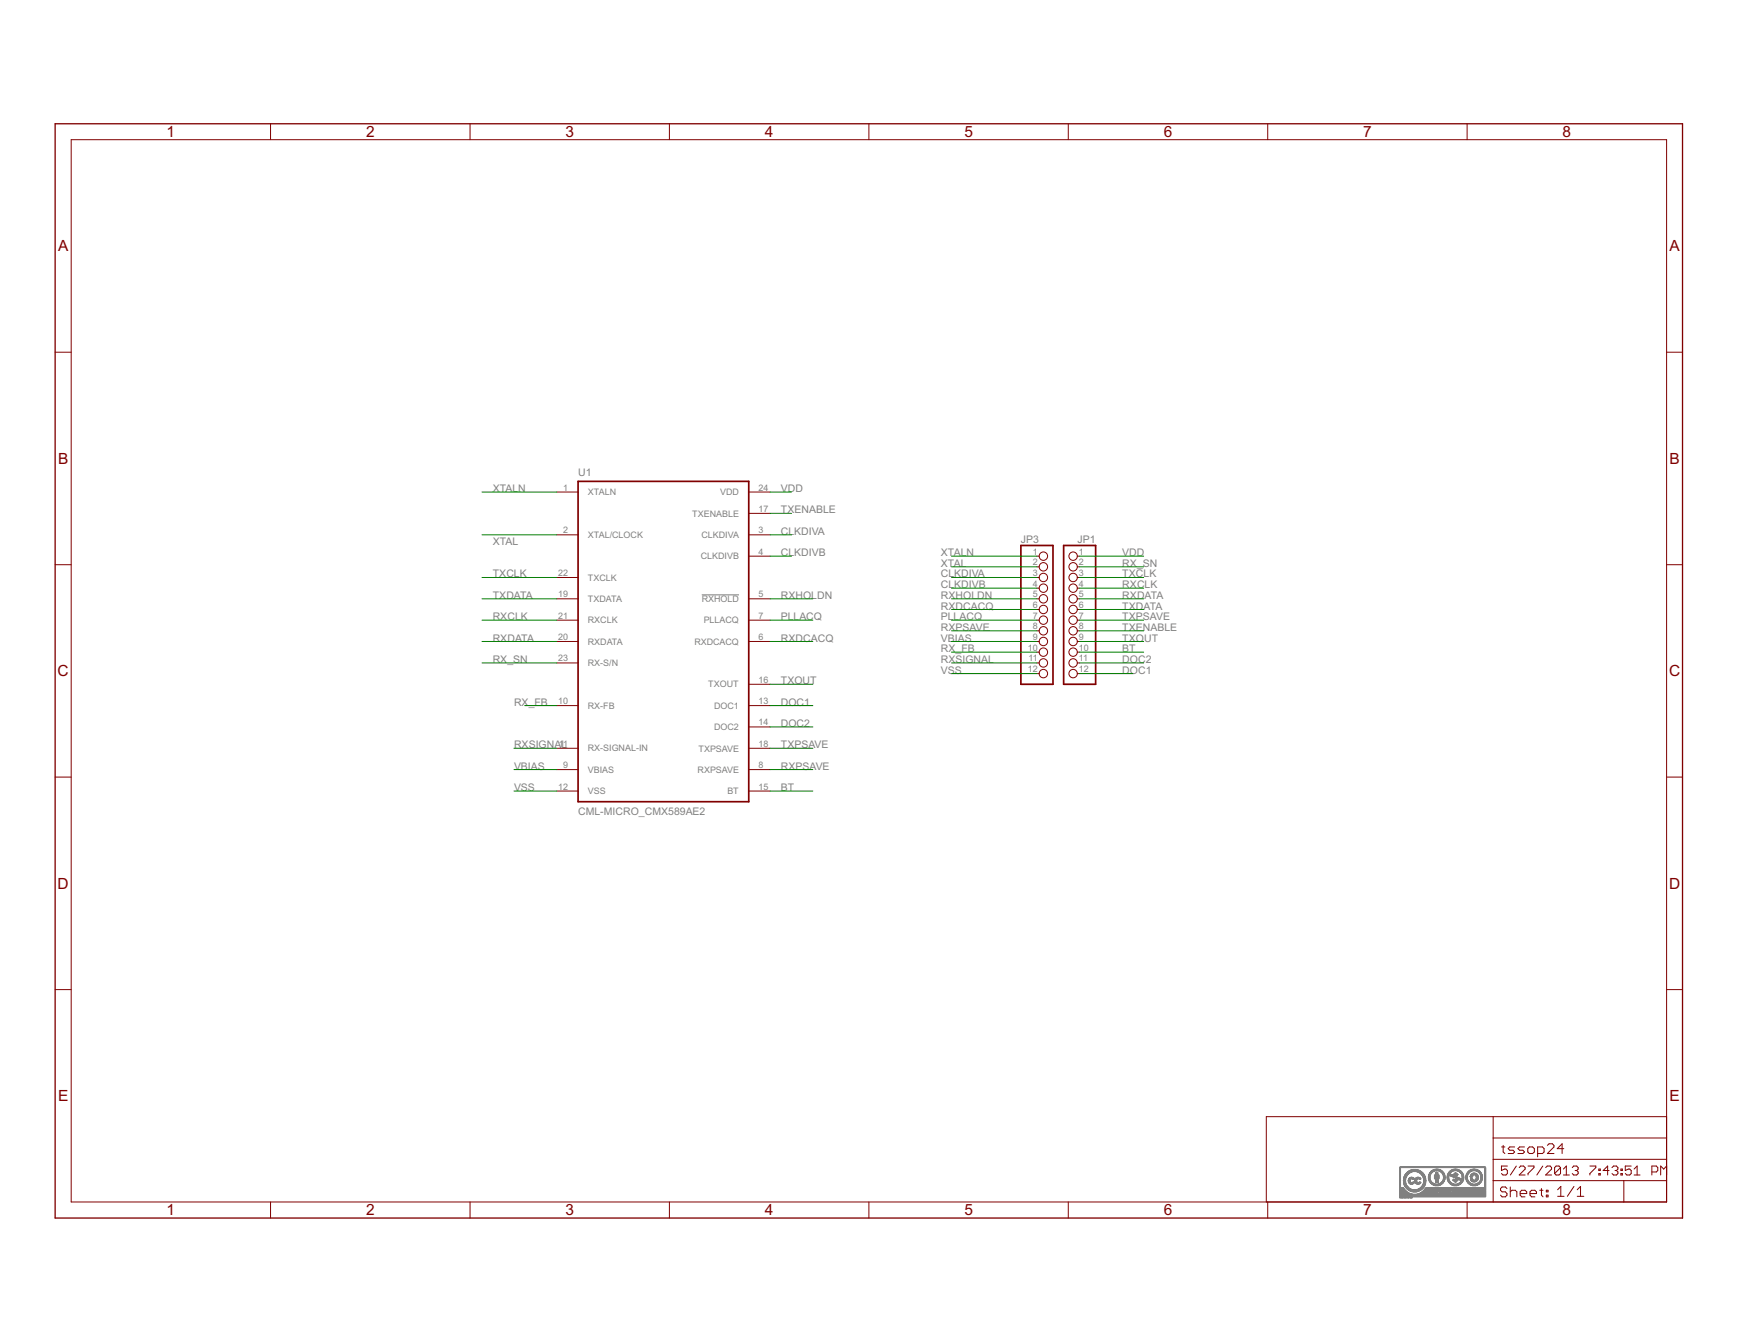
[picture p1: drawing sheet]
<svg xmlns="http://www.w3.org/2000/svg" width="279mm" height="216mm" viewBox="0 0 279 216" stroke-linecap="round" stroke-linejoin="round" font-family="sans-serif">
<defs><g id="words">
<g font-size="2.8" fill="#800000">
<text x="26.8" y="22">1</text>
<text x="58.9" y="22">2</text>
<text x="91" y="22">3</text>
<text x="123" y="22">4</text>
<text x="155.1" y="22">5</text>
<text x="187.2" y="22">6</text>
<text x="219.3" y="22">7</text>
<text x="251.4" y="22">8</text>
<text x="9.3" y="40.4">A</text>
<text x="268.5" y="40.4">A</text>
<text x="9.3" y="74.6">B</text>
<text x="268.5" y="74.6">B</text>
<text x="9.3" y="108.7">C</text>
<text x="268.5" y="108.7">C</text>
<text x="9.3" y="142.9">D</text>
<text x="268.5" y="142.9">D</text>
<text x="9.3" y="177">E</text>
<text x="268.5" y="177">E</text>
<text x="26.8" y="195.4">1</text>
<text x="58.9" y="195.4">2</text>
<text x="91" y="195.4">3</text>
<text x="123" y="195.4">4</text>
<text x="155.1" y="195.4">5</text>
<text x="187.2" y="195.4">6</text>
<text x="219.3" y="195.4">7</text>
<text x="251.4" y="195.4">8</text>
</g>
<g font-size="1.9" fill="#808080">
<text x="93" y="76.5">U1</text>
<text x="79.2" y="79.1">XTALN</text>
<text x="125.6" y="82.5">TXENABLE</text>
<text x="125.6" y="79.1">VDD</text>
<text x="79.2" y="87.7">XTAL</text>
<text x="125.6" y="89.4">CLKDIVB</text>
<text x="125.6" y="86">CLKDIVA</text>
<text x="151.3" y="89.4">XTALN</text>
<text x="164.2" y="87.3">JP3</text>
<text x="173.3" y="87.3">JP1</text>
<text x="180.5" y="89.4">VDD</text>
<text x="79.2" y="92.8">TXCLK</text>
<text x="151.3" y="91.1">XTAL</text>
<text x="151.3" y="94.6">CLKDIVB</text>
<text x="151.3" y="92.8">CLKDIVA</text>
<text x="180.5" y="92.8">TXCLK</text>
<text x="180.5" y="94.6">RXCLK</text>
<text x="180.5" y="91.1">RX_SN</text>
<text x="79.2" y="99.7">RXCLK</text>
<text x="79.2" y="96.3">TXDATA</text>
<text x="125.6" y="99.7">PLLACQ</text>
<text x="125.6" y="96.3">RXHOLDN</text>
<text x="151.3" y="99.7">PLLACQ</text>
<text x="151.3" y="96.3">RXHOLDN</text>
<text x="151.3" y="98">RXDCACQ</text>
<text x="151.3" y="101.4">RXPSAVE</text>
<text x="180.5" y="96.3">RXDATA</text>
<text x="180.5" y="98">TXDATA</text>
<text x="180.5" y="99.7">TXPSAVE</text>
<text x="180.5" y="101.4">TXENABLE</text>
<text x="79.2" y="103.1">RXDATA</text>
<text x="79.2" y="106.6">RX_SN</text>
<text x="125.6" y="103.1">RXDCACQ</text>
<text x="151.3" y="106.6">RXSIGNAL</text>
<text x="151.3" y="104.8">RX_FB</text>
<text x="151.3" y="103.1">VBIAS</text>
<text x="180.5" y="106.6">DOC2</text>
<text x="180.5" y="103.1">TXOUT</text>
<text x="180.5" y="104.8">BT</text>
<text x="82.7" y="113.4">RX_FB</text>
<text x="125.6" y="113.4">DOC1</text>
<text x="125.6" y="110">TXOUT</text>
<text x="151.3" y="108.3">VSS</text>
<text x="180.5" y="108.3">DOC1</text>
<text x="125.6" y="116.9">DOC2</text>
<text x="82.7" y="120.3">RXSIGNAL</text>
<text x="82.7" y="123.7">VBIAS</text>
<text x="125.6" y="120.3">TXPSAVE</text>
<text x="125.6" y="123.7">RXPSAVE</text>
<text x="82.7" y="127.2">VSS</text>
<text x="93" y="131">CML-MICRO_CMX589AE2</text>
<text x="125.6" y="127.2">BT</text>
</g>
<g font-size="1.6" fill="#808080">
<text x="90.6" y="78.9">1</text>
<text x="94.6" y="79.6">XTALN</text>
<text x="111.4" y="83.1">TXENABLE</text>
<text x="115.8" y="79.6">VDD</text>
<text x="122" y="82.3">17</text>
<text x="122" y="78.9">24</text>
<text x="90.6" y="85.7">2</text>
<text x="94.6" y="86.5">XTAL/CLOCK</text>
<text x="112.7" y="89.9">CLKDIVB</text>
<text x="112.8" y="86.5">CLKDIVA</text>
<text x="122" y="85.7">3</text>
<text x="122" y="89.2">4</text>
<text x="166.1" y="89.2">1</text>
<text x="173.5" y="89.2">1</text>
<text x="89.8" y="92.6">22</text>
<text x="94.6" y="93.3">TXCLK</text>
<text x="166.1" y="90.9">2</text>
<text x="166.1" y="92.6">3</text>
<text x="166.1" y="94.3">4</text>
<text x="173.5" y="90.9">2</text>
<text x="173.5" y="92.6">3</text>
<text x="173.5" y="94.3">4</text>
<text x="89.8" y="99.5">21</text>
<text x="89.8" y="96">19</text>
<text x="94.6" y="100.2">RXCLK</text>
<text x="94.6" y="96.8">TXDATA</text>
<text x="112.9" y="96.8">RXHOLD</text>
<text x="113.2" y="100.2">PLLACQ</text>
<text x="122" y="96">5</text>
<text x="122" y="99.5">7</text>
<text x="166.1" y="96">5</text>
<text x="166.1" y="97.7">6</text>
<text x="166.1" y="99.5">7</text>
<text x="166.1" y="101.2">8</text>
<text x="173.5" y="96">5</text>
<text x="173.5" y="97.7">6</text>
<text x="173.5" y="99.5">7</text>
<text x="173.5" y="101.2">8</text>
<text x="89.8" y="106.3">23</text>
<text x="89.8" y="102.9">20</text>
<text x="94.6" y="107.1">RX-S/N</text>
<text x="94.6" y="103.6">RXDATA</text>
<text x="111.7" y="103.7">RXDCACQ</text>
<text x="122" y="102.9">6</text>
<text x="165.3" y="104.6">10</text>
<text x="165.4" y="106.3">11</text>
<text x="166.1" y="102.9">9</text>
<text x="173.5" y="102.9">9</text>
<text x="173.5" y="104.6">10</text>
<text x="173.5" y="106.3">11</text>
<text x="89.8" y="113.2">10</text>
<text x="94.6" y="113.9">RX-FB</text>
<text x="113.9" y="110.5">TXOUT</text>
<text x="114.9" y="114">DOC1</text>
<text x="122" y="113.2">13</text>
<text x="122" y="109.8">16</text>
<text x="165.3" y="108">12</text>
<text x="173.5" y="108">12</text>
<text x="114.9" y="117.4">DOC2</text>
<text x="122" y="116.6">14</text>
<text x="89.9" y="120.1">11</text>
<text x="90.6" y="123.5">9</text>
<text x="94.6" y="120.8">RX-SIGNAL-IN</text>
<text x="94.6" y="124.2">VBIAS</text>
<text x="112.2" y="124.3">RXPSAVE</text>
<text x="112.3" y="120.8">TXPSAVE</text>
<text x="122" y="123.5">8</text>
<text x="122" y="120.1">18</text>
<text x="89.8" y="126.9">12</text>
<text x="94.6" y="127.7">VSS</text>
<text x="117" y="127.7">BT</text>
<text x="122" y="126.9">15</text>
</g>
</g></defs>
<g fill="none" stroke="#808080" stroke-width=".16">
<path d="M112.9 95.6h6M225.1 192.5l.1 .1M225.2 192.5h.1M225.2 192.5v.1M225.2 192.5h-.1M225.3 192.5v.1M225.3 192.5h.1M225.4 192.5h.1M225.4 192.6h.1M225.4 192.5v.1M225.5 192.6h.1M225.6 192.5v.1"/>
<path d="M225.7 192.5h-.1M225.7 192.5v.1M225.8 192.5v.1l.5-.1M225.8 192.5v.1M225.9 192.5v.1M225.9 192.5h.1M226 192.5l-.4 .1M226.1 192.5h.1M226.1 192.5v.1M226.3 192.5v.1M226.3 192.5h.1M226.4 192.5h.1"/>
<path d="M226.5 192.5v.1M226.5 192.6h.1M226.6 192.6h-.1M226.6 192.5v.1M226.7 192.5v.1M226.7 192.6h.1M226.8 192.6h.2M226.8 192.5l.1 .1M226.9 192.5l-.3 .1M226.9 192.5v.1M226.9 192.5h.1M227 192.6h.1"/>
<path d="M227 192.5v.1M227.1 192.5v.1M227.1 192.6h.1"/>
</g>
<path d="M93 77.4h27.4v51.5h-27.4zM164.2 87.7h5.2v22.3h-5.2zM171.1 87.7h5.1v22.3h-5.1z" fill="none" stroke="#800000" stroke-width=".28"/>
<g fill="none" stroke="#800000" stroke-width=".16">
<path d="M43.5 19.9v2.6M75.6 19.9v2.6M107.7 19.9v2.6M139.8 19.9v2.6M171.8 19.9v2.6M203.9 19.9v2.6M236 19.9v2.6M11.5 22.5h256.6v170.7h-256.6zM8.9 56.6h2.6M268.1 56.6h2.5M89.6 79.1h3.4M120.4 79.1h3.5"/>
<path d="M8.9 90.8h2.6M89.6 96.3h3.4M89.6 86h3.4M89.6 99.7h3.4M89.6 92.8h3.4M120.4 96.3h3.5M120.4 86h3.5M120.4 89.4h3.5M120.4 99.7h3.5M120.4 82.5h3.5M166.8 96.3h.4M166.8 89.4h.4"/>
<path d="M166.8 99.7h.4M166.8 92.8h.4M166.8 91.1h.4M166.8 94.6h.4M166.8 98h.4M173.3 96.3h.4M173.3 89.4h.4M173.3 99.7h.4M173.3 92.8h.4M173.3 91.1h.4M173.3 94.6h.4M173.3 98h.4"/>
<path d="M268.1 90.8h2.5M89.6 113.4h3.4M89.6 106.6h3.4M89.6 103.1h3.4M120.4 113.4h3.5M120.4 116.9h3.5M120.4 103.1h3.5M120.4 110h3.5M166.8 106.6h.4M166.8 103.1h.4M166.8 101.4h.4M166.8 104.8h.4"/>
<path d="M166.8 108.3h.4M173.3 106.6h.4M173.3 103.1h.4M173.3 101.4h.4M173.3 104.8h.4M173.3 108.3h.4M8.9 124.9h2.6M89.6 127.2h3.4M89.6 120.3h3.4M89.6 123.7h3.4M120.4 127.2h3.5M120.4 120.3h3.5"/>
<path d="M120.4 123.7h3.5M268.1 124.9h2.5M8.9 159.1h2.6M268.1 159.1h2.5M240.2 179.5v13.7M268.1 179.5h-64.4v13.7M43.5 193.2v2.6M75.6 193.2v2.6M107.7 193.2v2.6M139.8 193.2v2.6M171.8 193.2v2.6M203.9 193.2v2.6"/>
<path d="M236 193.2v2.6M240.2 189.8h27.9M240.2 186.4h27.9M240.2 182.9h27.9M241.5 184.4h.6M241.8 184.1v1.1l.3 .2M242.4 191.1l-.3-.3h-.5l-.2 .3v.2l.2 .3h.5l.3 .3v.2l-.3 .3h-.5l-.2-.3M242.5 187.5h-1v.7l.7-.3 .3 .3v.5l-.3 .2h-.4l-.3-.2M242.9 190.8v1.6M242.9 191.6l.3-.3h.5l.3 .3v.8M243.6 184.4h-.8l-.2 .3 .2 .2h.6l.2 .3-.2 .2h-.8M243.9 187.5l-.9 1.4"/>
<path d="M244.4 187.7l.2-.2h.5l.2 .2v.2l-.9 1h.9M244.5 191.9h1.1v-.3l-.3-.3h-.5l-.3 .3v.5l.3 .3h.5M245.2 184.4h-.8l-.2 .3 .2 .2h.6l.2 .3-.2 .2h-.8M245.8 187.5h.9v.2l-.9 1v.2M246 184.4h.5l.3 .3v.5l-.3 .2h-.5l-.3-.2v-.5zM246.1 191.9h1v-.3l-.2-.3h-.5l-.3 .3v.5l.3 .3h.5M247.3 185.4h.8l.3-.2v-.5l-.3-.3h-.8v1.6M247.7 191.3h.5M247.9 191.1v1l.3 .3M248.2 187.5l-1 1.4M248.6 187.7l.3-.2h.4l.3 .2v.2l-1 1h1M248.7 191.3h.3v.3h-.3z"/>
<path d="M248.7 192.1h.3v.3h-.3zM248.9 184.1l.3-.2h.5l.3 .2v.3l-1.1 1h1.1M250.5 191.3l.6-.6v1.6M250.5 192.3h1.1M251 187.7l-.2-.2h-.5l-.2 .2v1M251 187.7v1l-.2 .2h-.5l-.2-.2M251 187.7l-.9 1M251.5 188.9h.9M251.5 187.9l.4-.4v1.4M251.5 184.7h-1l.8-.8v1.5M252.9 187.7l.2-.2h.5l.3 .2v.2l-.3 .3M253.2 190.7l-1.1 1.6"/>
<path d="M253.4 188.2h.2M253.6 188.2l.3 .2v.3l-.3 .2h-.5l-.2-.2M253.7 192.3h1.1M253.7 191.3l.5-.6v1.6M255.7 187.5h1v.2l-1 1v.2M257.2 187.9h.2v.3h-.2zM257.2 188.7h.2v.2h-.2zM258.8 188.2h-.9l.7-.7v1.4M259.3 187.7l.2-.2h.5l.2 .2v.2l-.2 .3M259.8 188.2h.2M260 188.2l.2 .2v.3l-.2 .2h-.5l-.2-.2M260.7 187.9h.3v.3h-.3z"/>
<path d="M260.7 188.7h.3v.2h-.3zM261.2 189.8v3.4M262.4 187.5h-1v.7l.7-.3 .3 .3v.5l-.3 .2h-.4l-.3-.2M262.8 188.9h1M262.8 187.9l.5-.4v1.4M265.7 188.4h.7l.3-.2v-.5l-.3-.2h-.7v1.4M268.1 187.5l-.5 .4-.5-.4v1.4"/>
<circle cx="167.8" cy="91.1" r=".68"/>
<circle cx="167.8" cy="99.7" r=".68"/>
<circle cx="167.8" cy="94.6" r=".68"/>
<circle cx="167.8" cy="96.3" r=".68"/>
<circle cx="167.8" cy="98" r=".68"/>
<circle cx="167.8" cy="89.4" r=".68"/>
<circle cx="167.8" cy="92.8" r=".68"/>
<circle cx="172.6" cy="98" r=".68"/>
<circle cx="172.6" cy="89.4" r=".68"/>
<circle cx="172.6" cy="99.7" r=".68"/>
<circle cx="172.6" cy="91.1" r=".68"/>
<circle cx="172.6" cy="96.3" r=".68"/>
<circle cx="172.6" cy="92.8" r=".68"/>
<circle cx="172.6" cy="94.6" r=".68"/>
<circle cx="167.8" cy="101.4" r=".68"/>
<circle cx="167.8" cy="108.3" r=".68"/>
<circle cx="167.8" cy="106.6" r=".68"/>
<circle cx="167.8" cy="104.8" r=".68"/>
<circle cx="167.8" cy="103.1" r=".68"/>
<circle cx="172.6" cy="101.4" r=".68"/>
<circle cx="172.6" cy="106.6" r=".68"/>
<circle cx="172.6" cy="103.1" r=".68"/>
<circle cx="172.6" cy="108.3" r=".68"/>
<circle cx="172.6" cy="104.8" r=".68"/>
</g>
<path d="M8.9 19.9h261.7v175.9h-261.7z" fill="none" stroke="#800000" stroke-width=".21"/>
<g fill="none" stroke="#008000" stroke-width=".16">
<path d="M77.5 79.1h12.1M123.9 79.1h3.4M77.5 86h12.1M77.5 99.7h12.1M77.5 96.3h12.1M77.5 92.8h12.1M123.9 86h3.4M123.9 89.4h3.4M123.9 99.7h6.8M123.9 96.3h6.8M123.9 82.5h3.4M153.1 91.1h13.7"/>
<path d="M153.1 89.4h13.7M153.1 99.7h13.7M153.1 96.3h13.7M153.1 98h13.7M153.1 92.8h13.7M153.1 94.6h13.7M173.7 91.1h10.3M173.7 89.4h10.3M173.7 99.7h10.3M173.7 96.3h10.3M173.7 98h10.3M173.7 92.8h10.3"/>
<path d="M173.7 94.6h10.3M77.5 106.6h12.1M77.5 103.1h12.1M84.4 113.4h5.2M123.9 116.9h6.8M123.9 113.4h6.8M123.9 110h6.8M123.9 103.1h6.8M153.1 106.6h13.7M153.1 108.3h13.7M153.1 103.1h13.7M153.1 104.8h13.7"/>
<path d="M153.1 101.4h13.7M173.7 106.6h10.3M173.7 108.3h8.5M173.7 103.1h10.3M173.7 104.8h10.3M173.7 101.4h10.3M82.7 120.3h6.9M82.7 123.7h6.9M82.7 127.2h6.9M123.9 120.3h6.8M123.9 123.7h6.8M123.9 127.2h6.8"/>
</g>
<g fill="#808080" stroke="#808080" stroke-width=".16">
<path d="M225.1 192.4h13.9z"/>
<path d="M225.1 192.3l13.9 .1z"/>
<path d="M225.1 192.3h13.9z"/>
<path d="M225.1 192.2l13.9 .1z"/>
<path d="M225.1 192.2h13.9z"/>
<path d="M225.1 192.1l13.9 .1z"/>
<path d="M225.1 192.1h9.3z"/>
<path d="M234.5 192.1h2.1z"/>
<path d="M236.7 192.1h2.3z"/>
<path d="M225.1 192l5.3 .1z"/>
<path d="M230.8 192l.5 .1z"/>
<path d="M231.5 192l1.8 .1z"/>
<path d="M233.5 192l.3 .1z"/>
<path d="M234 192l.3 .1z"/>
<path d="M234.6 192l1.9 .1z"/>
<path d="M236.8 192l.2 .1z"/>
<path d="M237.2 192l.3 .1z"/>
<path d="M237.7 192l1.3 .1z"/>
<path d="M230.9 192l.4 .1z"/>
<path d="M234 192l.2 .1z"/>
<path d="M234.7 192l1.7 .1z"/>
<path d="M236.9 192l.1 .1z"/>
<path d="M225.1 192h5.3z"/>
<path d="M230.9 192h.4z"/>
<path d="M231.5 192h1.8z"/>
<path d="M233.5 192h.2z"/>
<path d="M234 192h.2z"/>
<path d="M234.7 192h1.7z"/>
<path d="M236.9 192h.1z"/>
<path d="M237.2 192h.3z"/>
<path d="M237.7 192h1.3z"/>
<path d="M225.1 191.9l2.1 .1z"/>
<path d="M227.9 191.9l2.5 .1z"/>
<path d="M231 191.9l.3 .1z"/>
<path d="M231.5 191.9l1.8 .1z"/>
<path d="M233.5 191.9l.2 .1z"/>
<path d="M234 191.9l.2 .1z"/>
<path d="M234.8 191.9l1.5 .1z"/>
<path d="M236.6 191.9l.1 .1z"/>
<path d="M236.9 191.9l.1 .1z"/>
<path d="M237.2 191.9l.3 .1z"/>
<path d="M237.7 191.9l1.3 .1z"/>
<path d="M225.1 191.9l1.9 .1z"/>
<path d="M228.1 191.9l2.3 .1z"/>
<path d="M230.5 191.9l.3 .1z"/>
<path d="M234.3 191.9l.3 .1z"/>
<path d="M236.5 191.9l.3 .1z"/>
<path d="M225.1 191.9h1.8z"/>
<path d="M228.2 191.9h2.2z"/>
<path d="M230.5 191.9h.3z"/>
<path d="M231 191.9h.3z"/>
<path d="M231.5 191.9h1.8z"/>
<path d="M233.5 191.9h.2z"/>
<path d="M234 191.9h.1z"/>
<path d="M234.3 191.9h.3z"/>
<path d="M234.8 191.9h1.5z"/>
<path d="M236.5 191.9h.3z"/>
<path d="M237.6 191.9h1.4z"/>
<path d="M225.1 191.9h1.7z"/>
<path d="M228.3 191.9h2z"/>
<path d="M225.1 191.8l1.6 .1z"/>
<path d="M228.4 191.8l2 .1z"/>
<path d="M230.5 191.8l.3 .1z"/>
<path d="M231 191.8l.3 .1z"/>
<path d="M231.5 191.8l1.8 .1z"/>
<path d="M233.5 191.8l.2 .1z"/>
<path d="M234 191.8l.1 .1z"/>
<path d="M234.3 191.8l.4 .1z"/>
<path d="M234.8 191.8l2 .1z"/>
<path d="M237 191.8l.1 .1z"/>
<path d="M237.6 191.8l1.4 .1z"/>
<path d="M225.1 191.8h1.6z"/>
<path d="M228.4 191.8h1.9z"/>
<path d="M230.5 191.8h.3z"/>
<path d="M231 191.8h.3z"/>
<path d="M231.5 191.8h1.8z"/>
<path d="M233.5 191.8h.1z"/>
<path d="M234 191.8h.1z"/>
<path d="M234.3 191.8h2.4z"/>
<path d="M237 191.8h.1z"/>
<path d="M237.3 191.8h.1z"/>
<path d="M237.6 191.8h1.4z"/>
<path d="M225.1 191.7l1.5 .1z"/>
<path d="M228.5 191.7l1.9 .1z"/>
<path d="M230.5 191.7l.2 .1z"/>
<path d="M231 191.7l.3 .1z"/>
<path d="M231.5 191.7l1.8 .1z"/>
<path d="M233.5 191.7l.1 .1z"/>
<path d="M233.7 191.7l.1 .1z"/>
<path d="M234 191.7l.1 .1z"/>
<path d="M234.3 191.7l2.3 .1z"/>
<path d="M236.9 191.7l.2 .1z"/>
<path d="M237.3 191.7l.1 .1z"/>
<path d="M237.6 191.7l1.4 .1z"/>
<path d="M225.1 191.7h1.4z"/>
<path d="M228.6 191.7h1.8z"/>
<path d="M230.9 191.7h.4z"/>
<path d="M231.5 191.7h1.8z"/>
<path d="M233.5 191.7h.1z"/>
<path d="M233.7 191.7h.1z"/>
<path d="M234 191.7h.1z"/>
<path d="M234.3 191.7h2.2z"/>
<path d="M236.9 191.7h.2z"/>
<path d="M237.3 191.7h.1z"/>
<path d="M237.6 191.7h1.4z"/>
<path d="M230.9 191.7h.3z"/>
<path d="M231.6 191.7h1.7z"/>
<path d="M234.3 191.7h2.1z"/>
<path d="M225.1 191.6l1.3 .1z"/>
<path d="M228.7 191.6l1.7 .1z"/>
<path d="M230.9 191.6l.3 .1z"/>
<path d="M231.6 191.6l1.7 .1z"/>
<path d="M233.5 191.6l.1 .1z"/>
<path d="M233.7 191.6l.1 .1z"/>
<path d="M234 191.6l.1 .1z"/>
<path d="M234.3 191.6l2 .1z"/>
<path d="M236.8 191.6l.4 .1z"/>
<path d="M237.3 191.6l.1 .1z"/>
<path d="M237.6 191.6l1.4 .1z"/>
<path d="M225.1 191.6h1.3z"/>
<path d="M228.7 191.6h1.7z"/>
<path d="M230.5 191.6h.2z"/>
<path d="M230.9 191.6h.3z"/>
<path d="M231.6 191.6h1.7z"/>
<path d="M233.7 191.6h.1z"/>
<path d="M234 191.6h.1z"/>
<path d="M234.3 191.6h2z"/>
<path d="M236.6 191.6h.6z"/>
<path d="M237.3 191.6h.1z"/>
<path d="M237.5 191.6h1.5z"/>
<path d="M225.1 191.6h1.2z"/>
<path d="M227.2 191.6h.7z"/>
<path d="M228.8 191.6h1.6z"/>
<path d="M230.5 191.6h.3z"/>
<path d="M236.5 191.6h.7z"/>
<path d="M225.1 191.5l1.2 .1z"/>
<path d="M227.1 191.5l.9 .1z"/>
<path d="M228.8 191.5l1.5 .1z"/>
<path d="M230.5 191.5l.3 .1z"/>
<path d="M230.9 191.5l.3 .1z"/>
<path d="M231.4 191.5v.1z"/>
<path d="M231.6 191.5l1.7 .1z"/>
<path d="M233.7 191.5l.1 .1z"/>
<path d="M234 191.5l.1 .1z"/>
<path d="M234.3 191.5l.3 .1z"/>
<path d="M234.8 191.5l1.5 .1z"/>
<path d="M236.5 191.5l.3 .1z"/>
<path d="M236.9 191.5l.3 .1z"/>
<path d="M237.5 191.5l1.5 .1z"/>
<path d="M225.1 191.5h1.1z"/>
<path d="M226.9 191.5h1.2z"/>
<path d="M228.8 191.5h1.6z"/>
<path d="M230.5 191.5h.3z"/>
<path d="M231 191.5h.1z"/>
<path d="M231.3 191.5h.2z"/>
<path d="M231.6 191.5h1.7z"/>
<path d="M233.6 191.5h.2z"/>
<path d="M234 191.5h.1z"/>
<path d="M234.3 191.5h.3z"/>
<path d="M234.8 191.5h1.5z"/>
<path d="M236.5 191.5h.2z"/>
<path d="M236.9 191.5h.3z"/>
<path d="M237.5 191.5h1.5z"/>
<path d="M226.9 191.5h1.3z"/>
<path d="M228.9 191.5h1.5z"/>
<path d="M230.9 191.5h.2z"/>
<path d="M234 191.5h.2z"/>
<path d="M234.4 191.5h.2z"/>
<path d="M234.8 191.5h1.6z"/>
<path d="M225.1 191.4l1.1 .1z"/>
<path d="M226.8 191.4l1.5 .1z"/>
<path d="M229 191.4l1.4 .1z"/>
<path d="M230.9 191.4l.2 .1z"/>
<path d="M231.3 191.4l.2 .1z"/>
<path d="M231.7 191.4l1.6 .1z"/>
<path d="M233.6 191.4l.2 .1z"/>
<path d="M234 191.4l.2 .1z"/>
<path d="M234.8 191.4l1.6 .1z"/>
<path d="M236.6 191.4l.1 .1z"/>
<path d="M236.9 191.4l.3 .1z"/>
<path d="M237.4 191.4l1.6 .1z"/>
<path d="M225.1 191.4h1z"/>
<path d="M226.7 191.4h1.7z"/>
<path d="M229 191.4h1.3z"/>
<path d="M230.9 191.4h.2z"/>
<path d="M231.3 191.4h.2z"/>
<path d="M231.7 191.4h1.6z"/>
<path d="M233.6 191.4h.2z"/>
<path d="M234 191.4h.2z"/>
<path d="M234.7 191.4h1.7z"/>
<path d="M236.9 191.4h.3z"/>
<path d="M237.4 191.4h1.6z"/>
<path d="M229 191.4h1.4z"/>
<path d="M231.2 191.4h.3z"/>
<path d="M236.8 191.4h.5z"/>
<path d="M225.1 191.3l1 .1z"/>
<path d="M226.6 191.3l1.9 .1z"/>
<path d="M229 191.3l1.4 .1z"/>
<path d="M230.8 191.3l.2 .1z"/>
<path d="M231.2 191.3l.4 .1z"/>
<path d="M231.8 191.3l1.5 .1z"/>
<path d="M233.5 191.3l.3 .1z"/>
<path d="M234 191.3l.3 .1z"/>
<path d="M234.6 191.3l1.9 .1z"/>
<path d="M236.8 191.3l.5 .1z"/>
<path d="M237.4 191.3l1.6 .1z"/>
<path d="M225.1 191.3h.9z"/>
<path d="M226.5 191.3h2z"/>
<path d="M229.1 191.3h5.3z"/>
<path d="M234.5 191.3h2.1z"/>
<path d="M236.7 191.3h2.3z"/>
<path d="M226.5 191.3h1z"/>
<path d="M227.6 191.3h1z"/>
<path d="M229.1 191.3h9.9z"/>
<path d="M225.1 191.2l.9 .1z"/>
<path d="M226.5 191.2l.7 .1z"/>
<path d="M227.9 191.2l.7 .1z"/>
<path d="M229.1 191.2l9.9 .1z"/>
<path d="M225.1 191.2h.8z"/>
<path d="M226.4 191.2h.7z"/>
<path d="M228 191.2h.7z"/>
<path d="M229.2 191.2h9.8z"/>
<path d="M226.4 191.2h.6z"/>
<path d="M228.1 191.2h.6z"/>
<path d="M225.1 191.1l.8 .1z"/>
<path d="M226.3 191.1l.6 .1z"/>
<path d="M228.2 191.1l.6 .1z"/>
<path d="M229.2 191.1l9.8 .1z"/>
<path d="M225.1 191.1h.7z"/>
<path d="M226.3 191.1h.5z"/>
<path d="M228.2 191.1h.6z"/>
<path d="M229.2 191.1h9.8z"/>
<path d="M228.3 191.1h.6z"/>
<path d="M225.1 191l.7 .1z"/>
<path d="M226.2 191l.5 .1z"/>
<path d="M228.4 191l.5 .1z"/>
<path d="M229.2 191l9.8 .1z"/>
<path d="M225.1 191h.7z"/>
<path d="M226.2 191h.5z"/>
<path d="M228.4 191h.5z"/>
<path d="M229.3 191h9.7z"/>
<path d="M225.1 190.9l.7 .1z"/>
<path d="M226.2 190.9l.4 .1z"/>
<path d="M228.4 190.9l.5 .1z"/>
<path d="M229.3 190.9l9.7 .1z"/>
<path d="M225.1 190.9l.2 .1z"/>
<path d="M226.1 190.9l.5 .1z"/>
<path d="M228.5 190.9l.5 .1z"/>
<path d="M238.8 190.9l.2 .1z"/>
<path d="M225.1 190.9h.2z"/>
<path d="M226.1 190.9h.5z"/>
<path d="M228.5 190.9h.5z"/>
<path d="M238.8 190.9h.2z"/>
<path d="M225.1 190.8l.2 .1z"/>
<path d="M226.1 190.8l.4 .1z"/>
<path d="M228.6 190.8l.4 .1z"/>
<path d="M238.8 190.8l.2 .1z"/>
<path d="M228.6 190.8l.5 .1z"/>
<path d="M225.1 190.8h.2z"/>
<path d="M226 190.8h.5z"/>
<path d="M228.6 190.8h.5z"/>
<path d="M238.8 190.8h.2z"/>
<path d="M226 190.8h.4z"/>
<path d="M228.7 190.8h.4z"/>
<path d="M225.1 190.7l.2 .1z"/>
<path d="M226 190.7l.4 .1z"/>
<path d="M228.7 190.7l.4 .1z"/>
<path d="M238.8 190.7l.2 .1z"/>
<path d="M225.1 190.7h.2z"/>
<path d="M226 190.7h.4z"/>
<path d="M228.7 190.7h.4z"/>
<path d="M238.8 190.7h.2z"/>
<path d="M225.1 190.6l.2 .1z"/>
<path d="M226 190.6l.3 .1z"/>
<path d="M228.7 190.6l.5 .1z"/>
<path d="M238.8 190.6l.2 .1z"/>
<path d="M225.1 190.6h.2z"/>
<path d="M225.9 190.6h.4z"/>
<path d="M228.8 190.6h.4z"/>
<path d="M238.8 190.6h.2z"/>
<path d="M230.8 190.6h.6z"/>
<path d="M233.8 190.6h.6z"/>
<path d="M236.8 190.6h.6z"/>
<path d="M225.1 190.5l.2 .1z"/>
<path d="M225.9 190.5l.4 .1z"/>
<path d="M228.8 190.5l.4 .1z"/>
<path d="M230.7 190.5l.8 .1z"/>
<path d="M233.7 190.5l.8 .1z"/>
<path d="M236.7 190.5l.8 .1z"/>
<path d="M238.8 190.5l.2 .1z"/>
<path d="M225.1 190.5h.2z"/>
<path d="M225.9 190.5h.4z"/>
<path d="M228.8 190.5h.4z"/>
<path d="M230.6 190.5h1z"/>
<path d="M233.6 190.5h1z"/>
<path d="M236.6 190.5h1z"/>
<path d="M238.8 190.5h.2z"/>
<path d="M225.8 190.5h.4z"/>
<path d="M230.5 190.5h1.2z"/>
<path d="M233.5 190.5h1.2z"/>
<path d="M236.5 190.5h1.2z"/>
<path d="M225.1 190.4l.2 .1z"/>
<path d="M225.8 190.4l.4 .1z"/>
<path d="M228.9 190.4l.4 .1z"/>
<path d="M230.5 190.4l1.3 .1z"/>
<path d="M233.5 190.4l1.2 .1z"/>
<path d="M236.5 190.4l1.3 .1z"/>
<path d="M238.8 190.4l.2 .1z"/>
<path d="M225.1 190.4h.2z"/>
<path d="M225.9 190.4h.3z"/>
<path d="M228.9 190.4h.4z"/>
<path d="M230.4 190.4h1.4z"/>
<path d="M233.4 190.4h1.4z"/>
<path d="M236.4 190.4h1.4z"/>
<path d="M238.8 190.4h.2z"/>
<path d="M225.8 190.4h.4z"/>
<path d="M230.4 190.4h1.5z"/>
<path d="M233.3 190.4h1.6z"/>
<path d="M236.3 190.4h1.6z"/>
<path d="M225.1 190.3l.2 .1z"/>
<path d="M225.8 190.3l.4 .1z"/>
<path d="M226.9 190.3l.3 .1z"/>
<path d="M228 190.3l.2 .1z"/>
<path d="M228.9 190.3l.4 .1z"/>
<path d="M230.3 190.3l.6 .1z"/>
<path d="M231.3 190.3l.6 .1z"/>
<path d="M233.3 190.3l.6 .1z"/>
<path d="M234.3 190.3l.6 .1z"/>
<path d="M236.3 190.3l.6 .1z"/>
<path d="M237.3 190.3l.7 .1z"/>
<path d="M238.8 190.3l.2 .1z"/>
<path d="M226.8 190.3l.5 .1z"/>
<path d="M227.9 190.3l.4 .1z"/>
<path d="M230.3 190.3l.5 .1z"/>
<path d="M231.5 190.3l.4 .1z"/>
<path d="M233.3 190.3l.5 .1z"/>
<path d="M234.4 190.3l.5 .1z"/>
<path d="M236.3 190.3l.5 .1z"/>
<path d="M237.5 190.3l.5 .1z"/>
<path d="M225.1 190.3h.2z"/>
<path d="M225.8 190.3h.4z"/>
<path d="M226.7 190.3h.6z"/>
<path d="M227.8 190.3h.6z"/>
<path d="M228.9 190.3h.4z"/>
<path d="M230.2 190.3h.5z"/>
<path d="M231.5 190.3h.5z"/>
<path d="M233.2 190.3h.5z"/>
<path d="M234.5 190.3h.5z"/>
<path d="M236.2 190.3h.5z"/>
<path d="M237.6 190.3h.4z"/>
<path d="M238.8 190.3h.2z"/>
<path d="M225.1 190.2l.2 .1z"/>
<path d="M225.8 190.2l.3 .1z"/>
<path d="M226.7 190.2l.7 .1z"/>
<path d="M227.8 190.2l.6 .1z"/>
<path d="M228.9 190.2l.4 .1z"/>
<path d="M230.2 190.2l.4 .1z"/>
<path d="M231.6 190.2l.5 .1z"/>
<path d="M233.2 190.2l.4 .1z"/>
<path d="M234.6 190.2l.5 .1z"/>
<path d="M236.2 190.2l.4 .1z"/>
<path d="M237.6 190.2l.4 .1z"/>
<path d="M238.8 190.2l.2 .1z"/>
<path d="M225.1 190.2h.2z"/>
<path d="M225.8 190.2h.3z"/>
<path d="M226.7 190.2h.7z"/>
<path d="M227.7 190.2h.8z"/>
<path d="M228.9 190.2h.4z"/>
<path d="M230.1 190.2h.5z"/>
<path d="M231.6 190.2h.5z"/>
<path d="M233.2 190.2h.4z"/>
<path d="M234.7 190.2h.4z"/>
<path d="M236.2 190.2h.4z"/>
<path d="M237.7 190.2h.4z"/>
<path d="M238.8 190.2h.2z"/>
<path d="M226.7 190.2h.8z"/>
<path d="M229 190.2h.3z"/>
<path d="M230.1 190.2h.4z"/>
<path d="M231.7 190.2h.4z"/>
<path d="M233.1 190.2h.4z"/>
<path d="M236.1 190.2h.4z"/>
<path d="M225.1 190.1l.2 .1z"/>
<path d="M225.8 190.1l.3 .1z"/>
<path d="M226.6 190.1l.9 .1z"/>
<path d="M227.6 190.1l.9 .1z"/>
<path d="M229 190.1l.3 .1z"/>
<path d="M230.1 190.1l.4 .1z"/>
<path d="M231.8 190.1l.3 .1z"/>
<path d="M233.1 190.1l.3 .1z"/>
<path d="M234.8 190.1l.3 .1z"/>
<path d="M236.1 190.1l.4 .1z"/>
<path d="M237.8 190.1l.3 .1z"/>
<path d="M238.8 190.1l.2 .1z"/>
<path d="M225.1 190.1h.2z"/>
<path d="M225.8 190.1h.3z"/>
<path d="M226.6 190.1h.4z"/>
<path d="M227.2 190.1h.3z"/>
<path d="M227.6 190.1h.4z"/>
<path d="M228.2 190.1h.4z"/>
<path d="M229 190.1h.3z"/>
<path d="M230 190.1h.4z"/>
<path d="M230.9 190.1h.4z"/>
<path d="M231.8 190.1h.4z"/>
<path d="M233.1 190.1h.3z"/>
<path d="M234.8 190.1h.4z"/>
<path d="M236.1 190.1h.3z"/>
<path d="M237.8 190.1h.4z"/>
<path d="M238.8 190.1h.2z"/>
<path d="M226.6 190.1h.3z"/>
<path d="M228.3 190.1h.2z"/>
<path d="M230.1 190.1h.3z"/>
<path d="M233 190.1h.4z"/>
<path d="M234.1 190.1h.1z"/>
<path d="M237.9 190.1h.3z"/>
<path d="M225.1 190l.2 .1z"/>
<path d="M225.8 190l.3 .1z"/>
<path d="M226.5 190l.4 .1z"/>
<path d="M227.3 190l.1 .1z"/>
<path d="M227.6 190l.3 .1z"/>
<path d="M228.3 190l.2 .1z"/>
<path d="M229 190l.3 .1z"/>
<path d="M230 190l.3 .1z"/>
<path d="M230.9 190l.4 .1z"/>
<path d="M231.9 190l.3 .1z"/>
<path d="M233 190l.3 .1z"/>
<path d="M234.1 190l.1 .1z"/>
<path d="M234.9 190l.3 .1z"/>
<path d="M236 190l.3 .1z"/>
<path d="M237.9 190l.3 .1z"/>
<path d="M238.8 190l.2 .1z"/>
<path d="M225.1 190h.2z"/>
<path d="M225.8 190h.3z"/>
<path d="M226.5 190h.4z"/>
<path d="M227.3 190h.1z"/>
<path d="M227.6 190h.3z"/>
<path d="M228.3 190h.1z"/>
<path d="M229 190h.3z"/>
<path d="M230 190h.3z"/>
<path d="M230.9 190h.4z"/>
<path d="M231.9 190h.3z"/>
<path d="M233 190h.3z"/>
<path d="M234.1 190h.1z"/>
<path d="M234.9 190h.4z"/>
<path d="M236 190h.3z"/>
<path d="M237.1 190h.1z"/>
<path d="M238 190h.3z"/>
<path d="M238.8 190h.2z"/>
<path d="M225.1 189.9l.2 .1z"/>
<path d="M225.8 189.9l.3 .1z"/>
<path d="M226.5 189.9l.4 .1z"/>
<path d="M227.6 189.9l.3 .1z"/>
<path d="M229 189.9l.3 .1z"/>
<path d="M230 189.9l.3 .1z"/>
<path d="M230.9 189.9l.4 .1z"/>
<path d="M231.9 189.9l.3 .1z"/>
<path d="M233 189.9l.3 .1z"/>
<path d="M234.1 189.9l.1 .1z"/>
<path d="M235 189.9l.3 .1z"/>
<path d="M236 189.9l.3 .1z"/>
<path d="M236.9 189.9l.4 .1z"/>
<path d="M238 189.9l.3 .1z"/>
<path d="M238.8 189.9l.2 .1z"/>
<path d="M226.5 189.9l.3 .1z"/>
<path d="M232 189.9l.3 .1z"/>
<path d="M232.9 189.9l.3 .1z"/>
<path d="M236.8 189.9l.6 .1z"/>
<path d="M225.1 189.9h.2z"/>
<path d="M225.8 189.9h.3z"/>
<path d="M226.5 189.9h.3z"/>
<path d="M227.6 189.9h.3z"/>
<path d="M229 189.9h.4z"/>
<path d="M229.9 189.9h.3z"/>
<path d="M230.9 189.9h.4z"/>
<path d="M232 189.9h.3z"/>
<path d="M232.9 189.9h.3z"/>
<path d="M234.1 189.9h.1z"/>
<path d="M235 189.9h.3z"/>
<path d="M236 189.9h.2z"/>
<path d="M236.7 189.9h.8z"/>
<path d="M238 189.9h.3z"/>
<path d="M238.8 189.9h.2z"/>
<path d="M225.1 189.8l.2 .1z"/>
<path d="M225.8 189.8l.3 .1z"/>
<path d="M226.5 189.8l.3 .1z"/>
<path d="M227.6 189.8l.3 .1z"/>
<path d="M229 189.8l.4 .1z"/>
<path d="M229.9 189.8l.3 .1z"/>
<path d="M230.9 189.8l.4 .1z"/>
<path d="M232.1 189.8l.2 .1z"/>
<path d="M232.9 189.8l.3 .1z"/>
<path d="M233.9 189.8l.4 .1z"/>
<path d="M235 189.8l.3 .1z"/>
<path d="M235.9 189.8l.3 .1z"/>
<path d="M236.7 189.8l.8 .1z"/>
<path d="M238.1 189.8l.2 .1z"/>
<path d="M238.8 189.8l.2 .1z"/>
<path d="M233.8 189.8l.6 .1z"/>
<path d="M235.1 189.8l.2 .1z"/>
<path d="M236.7 189.8l.9 .1z"/>
<path d="M225.1 189.8h.2z"/>
<path d="M225.7 189.8h.4z"/>
<path d="M226.5 189.8h.3z"/>
<path d="M227.6 189.8h.3z"/>
<path d="M229 189.8h.4z"/>
<path d="M229.9 189.8h.2z"/>
<path d="M230.9 189.8h.4z"/>
<path d="M232.1 189.8h.2z"/>
<path d="M232.9 189.8h.3z"/>
<path d="M233.8 189.8h.6z"/>
<path d="M235.1 189.8h.3z"/>
<path d="M235.9 189.8h.2z"/>
<path d="M236.6 189.8h1z"/>
<path d="M238.1 189.8h.2z"/>
<path d="M238.8 189.8h.2z"/>
<path d="M225.8 189.8h.3z"/>
<path d="M229.8 189.8h.3z"/>
<path d="M232.9 189.8h.2z"/>
<path d="M233.7 189.8h.8z"/>
<path d="M235 189.8h.4z"/>
<path d="M238.1 189.8h.3z"/>
<path d="M225.1 189.7l.2 .1z"/>
<path d="M225.8 189.7l.3 .1z"/>
<path d="M226.5 189.7l.3 .1z"/>
<path d="M227.6 189.7l.3 .1z"/>
<path d="M229 189.7l.4 .1z"/>
<path d="M229.8 189.7l.3 .1z"/>
<path d="M230.9 189.7l.4 .1z"/>
<path d="M232.1 189.7l.3 .1z"/>
<path d="M232.9 189.7l.2 .1z"/>
<path d="M233.7 189.7l.8 .1z"/>
<path d="M234.9 189.7l.5 .1z"/>
<path d="M235.9 189.7l.2 .1z"/>
<path d="M236.6 189.7l1.1 .1z"/>
<path d="M238.1 189.7l.3 .1z"/>
<path d="M238.8 189.7l.2 .1z"/>
<path d="M225.1 189.7h.2z"/>
<path d="M225.8 189.7h.3z"/>
<path d="M226.5 189.7h.3z"/>
<path d="M227.6 189.7h.3z"/>
<path d="M229 189.7h.4z"/>
<path d="M229.8 189.7h.3z"/>
<path d="M230.9 189.7h.4z"/>
<path d="M232.1 189.7h.3z"/>
<path d="M232.8 189.7h.3z"/>
<path d="M233.7 189.7h.8z"/>
<path d="M234.8 189.7h.6z"/>
<path d="M235.9 189.7h.2z"/>
<path d="M236.6 189.7h.4z"/>
<path d="M237.3 189.7h.4z"/>
<path d="M238.1 189.7h.3z"/>
<path d="M238.8 189.7h.2z"/>
<path d="M229 189.7h.3z"/>
<path d="M235.8 189.7h.3z"/>
<path d="M236.6 189.7h.3z"/>
<path d="M238.2 189.7h.2z"/>
<path d="M225.1 189.6l.2 .1z"/>
<path d="M225.8 189.6l.3 .1z"/>
<path d="M226.5 189.6l.4 .1z"/>
<path d="M227.6 189.6l.3 .1z"/>
<path d="M229 189.6l.3 .1z"/>
<path d="M229.8 189.6l.3 .1z"/>
<path d="M230.9 189.6l.4 .1z"/>
<path d="M232.2 189.6l.2 .1z"/>
<path d="M232.8 189.6l.3 .1z"/>
<path d="M233.7 189.6l.3 .1z"/>
<path d="M234.2 189.6l.3 .1z"/>
<path d="M234.7 189.6l.7 .1z"/>
<path d="M235.8 189.6l.3 .1z"/>
<path d="M236.5 189.6l.4 .1z"/>
<path d="M237.4 189.6l.3 .1z"/>
<path d="M238.2 189.6l.2 .1z"/>
<path d="M238.8 189.6l.2 .1z"/>
<path d="M225.1 189.6h.2z"/>
<path d="M225.8 189.6h.3z"/>
<path d="M226.5 189.6h.4z"/>
<path d="M227.3 189.6h.1z"/>
<path d="M227.6 189.6h.3z"/>
<path d="M228.3 189.6h.1z"/>
<path d="M229 189.6h.3z"/>
<path d="M229.8 189.6h.3z"/>
<path d="M230.9 189.6h.4z"/>
<path d="M232.2 189.6h.2z"/>
<path d="M232.8 189.6h.3z"/>
<path d="M233.8 189.6h.1z"/>
<path d="M234.3 189.6h1.1z"/>
<path d="M235.8 189.6h.3z"/>
<path d="M236.5 189.6h.4z"/>
<path d="M237.4 189.6h.3z"/>
<path d="M238.2 189.6h.2z"/>
<path d="M238.8 189.6h.2z"/>
<path d="M225.1 189.5l.2 .1z"/>
<path d="M225.8 189.5l.3 .1z"/>
<path d="M226.6 189.5l.3 .1z"/>
<path d="M227.2 189.5l.2 .1z"/>
<path d="M227.6 189.5l.3 .1z"/>
<path d="M228.3 189.5l.2 .1z"/>
<path d="M229 189.5l.3 .1z"/>
<path d="M229.8 189.5l.2 .1z"/>
<path d="M230.9 189.5l.4 .1z"/>
<path d="M232.2 189.5l.2 .1z"/>
<path d="M232.8 189.5l.3 .1z"/>
<path d="M234.3 189.5l1.1 .1z"/>
<path d="M235.8 189.5l.3 .1z"/>
<path d="M236.5 189.5l.4 .1z"/>
<path d="M237.4 189.5l.4 .1z"/>
<path d="M238.2 189.5l.2 .1z"/>
<path d="M238.8 189.5l.2 .1z"/>
<path d="M225.1 189.5h.2z"/>
<path d="M225.8 189.5h.3z"/>
<path d="M226.6 189.5h.3z"/>
<path d="M227.2 189.5h.3z"/>
<path d="M227.6 189.5h.4z"/>
<path d="M228.3 189.5h.2z"/>
<path d="M229 189.5h.3z"/>
<path d="M229.8 189.5h.2z"/>
<path d="M230.9 189.5h.4z"/>
<path d="M232.2 189.5h.2z"/>
<path d="M232.8 189.5h.2z"/>
<path d="M234.3 189.5h.8z"/>
<path d="M235.2 189.5h.2z"/>
<path d="M235.8 189.5h.3z"/>
<path d="M236.5 189.5h.4z"/>
<path d="M237.4 189.5h.4z"/>
<path d="M238.2 189.5h.2z"/>
<path d="M238.8 189.5h.2z"/>
<path d="M226.6 189.5h.4z"/>
<path d="M227.1 189.5h.4z"/>
<path d="M227.6 189.5h.5z"/>
<path d="M228.2 189.5h.4z"/>
<path d="M230.8 189.5h.7z"/>
<path d="M234.3 189.5h.7z"/>
<path d="M236.5 189.5h.3z"/>
<path d="M225.1 189.4l.2 .1z"/>
<path d="M225.8 189.4l.3 .1z"/>
<path d="M226.6 189.4l.9 .1z"/>
<path d="M227.7 189.4l.8 .1z"/>
<path d="M229 189.4l.3 .1z"/>
<path d="M229.8 189.4l.2 .1z"/>
<path d="M230.7 189.4l.8 .1z"/>
<path d="M232.2 189.4l.2 .1z"/>
<path d="M232.8 189.4l.2 .1z"/>
<path d="M234.3 189.4l.6 .1z"/>
<path d="M235.2 189.4l.2 .1z"/>
<path d="M235.8 189.4l.3 .1z"/>
<path d="M237.4 189.4l.4 .1z"/>
<path d="M238.2 189.4l.3 .1z"/>
<path d="M238.8 189.4l.2 .1z"/>
<path d="M225.1 189.4h.2z"/>
<path d="M225.8 189.4h.3z"/>
<path d="M226.7 189.4h.8z"/>
<path d="M227.7 189.4h.8z"/>
<path d="M229 189.4h.3z"/>
<path d="M229.8 189.4h.2z"/>
<path d="M230.7 189.4h.8z"/>
<path d="M232.2 189.4h.2z"/>
<path d="M232.8 189.4h.2z"/>
<path d="M234.2 189.4h.6z"/>
<path d="M235.2 189.4h.2z"/>
<path d="M235.8 189.4h.3z"/>
<path d="M237.4 189.4h.4z"/>
<path d="M238.2 189.4h.3z"/>
<path d="M238.8 189.4h.2z"/>
<path d="M226.7 189.4h.7z"/>
<path d="M228.9 189.4h.4z"/>
<path d="M234.1 189.4h.7z"/>
<path d="M235.8 189.4h.2z"/>
<path d="M237.5 189.4h.3z"/>
<path d="M225.1 189.3l.2 .1z"/>
<path d="M225.8 189.3l.3 .1z"/>
<path d="M226.7 189.3l.7 .1z"/>
<path d="M227.8 189.3l.6 .1z"/>
<path d="M228.9 189.3l.4 .1z"/>
<path d="M229.8 189.3l.2 .1z"/>
<path d="M230.7 189.3l.8 .1z"/>
<path d="M232.2 189.3l.3 .1z"/>
<path d="M232.8 189.3l.2 .1z"/>
<path d="M234.1 189.3l.6 .1z"/>
<path d="M235.2 189.3l.2 .1z"/>
<path d="M235.8 189.3l.2 .1z"/>
<path d="M237.5 189.3l.3 .1z"/>
<path d="M238.2 189.3l.3 .1z"/>
<path d="M238.8 189.3l.2 .1z"/>
<path d="M225.1 189.3h.2z"/>
<path d="M225.8 189.3h.4z"/>
<path d="M226.8 189.3h.5z"/>
<path d="M227.8 189.3h.6z"/>
<path d="M228.9 189.3h.4z"/>
<path d="M229.8 189.3h.2z"/>
<path d="M230.7 189.3h.8z"/>
<path d="M232.2 189.3h.3z"/>
<path d="M232.8 189.3h.2z"/>
<path d="M234 189.3h.6z"/>
<path d="M235.2 189.3h.3z"/>
<path d="M235.8 189.3h.2z"/>
<path d="M236.6 189.3h.1z"/>
<path d="M237.5 189.3h.3z"/>
<path d="M238.2 189.3h.3z"/>
<path d="M238.8 189.3h.2z"/>
<path d="M227.9 189.3h.4z"/>
<path d="M233.9 189.3h.6z"/>
<path d="M225.1 189.2l.2 .1z"/>
<path d="M225.8 189.2l.4 .1z"/>
<path d="M227 189.2l.1 .1z"/>
<path d="M228 189.2l.2 .1z"/>
<path d="M228.9 189.2l.4 .1z"/>
<path d="M229.8 189.2l.2 .1z"/>
<path d="M230.7 189.2l.8 .1z"/>
<path d="M232.2 189.2l.3 .1z"/>
<path d="M232.8 189.2l.2 .1z"/>
<path d="M233.8 189.2l.7 .1z"/>
<path d="M235.2 189.2l.3 .1z"/>
<path d="M235.8 189.2l.2 .1z"/>
<path d="M236.6 189.2l.2 .1z"/>
<path d="M237.5 189.2l.3 .1z"/>
<path d="M238.2 189.2l.3 .1z"/>
<path d="M238.8 189.2l.2 .1z"/>
<path d="M233.8 189.2l.6 .1z"/>
<path d="M235.2 189.2l.2 .1z"/>
<path d="M236.5 189.2l.3 .1z"/>
<path d="M225.1 189.2h.2z"/>
<path d="M225.9 189.2h.3z"/>
<path d="M228.9 189.2h.4z"/>
<path d="M229.8 189.2h.2z"/>
<path d="M230.7 189.2h.8z"/>
<path d="M232.2 189.2h.2z"/>
<path d="M232.8 189.2h.2z"/>
<path d="M233.7 189.2h.6z"/>
<path d="M235.2 189.2h.2z"/>
<path d="M235.8 189.2h.2z"/>
<path d="M236.5 189.2h.3z"/>
<path d="M237.5 189.2h.3z"/>
<path d="M238.2 189.2h.3z"/>
<path d="M238.8 189.2h.2z"/>
<path d="M225.1 189.1l.2 .1z"/>
<path d="M225.8 189.1l.4 .1z"/>
<path d="M228.9 189.1l.3 .1z"/>
<path d="M229.8 189.1l.2 .1z"/>
<path d="M230.7 189.1l.8 .1z"/>
<path d="M232.2 189.1l.2 .1z"/>
<path d="M232.8 189.1l.2 .1z"/>
<path d="M233.6 189.1l.6 .1z"/>
<path d="M235.2 189.1l.2 .1z"/>
<path d="M235.8 189.1l.2 .1z"/>
<path d="M236.5 189.1l.4 .1z"/>
<path d="M237.4 189.1l.4 .1z"/>
<path d="M238.2 189.1l.3 .1z"/>
<path d="M238.8 189.1l.2 .1z"/>
<path d="M225.1 189.1h.2z"/>
<path d="M225.8 189.1h.4z"/>
<path d="M228.8 189.1h.4z"/>
<path d="M229.8 189.1h.2z"/>
<path d="M230.7 189.1h.8z"/>
<path d="M232.2 189.1h.2z"/>
<path d="M232.8 189.1h.2z"/>
<path d="M233.5 189.1h.6z"/>
<path d="M235.2 189.1h.2z"/>
<path d="M235.8 189.1h.3z"/>
<path d="M236.4 189.1h.5z"/>
<path d="M237.4 189.1h.4z"/>
<path d="M238.2 189.1h.3z"/>
<path d="M238.8 189.1h.2z"/>
<path d="M225.9 189.1h.4z"/>
<path d="M233.4 189.1h.7z"/>
<path d="M236.5 189.1h.4z"/>
<path d="M238.2 189.1h.2z"/>
<path d="M225.1 189l.2 .1z"/>
<path d="M225.9 189l.4 .1z"/>
<path d="M228.8 189l.4 .1z"/>
<path d="M229.8 189l.2 .1z"/>
<path d="M230.7 189l.8 .1z"/>
<path d="M232.2 189l.2 .1z"/>
<path d="M232.8 189l.2 .1z"/>
<path d="M233.3 189l.7 .1z"/>
<path d="M235.2 189l.2 .1z"/>
<path d="M235.8 189l.3 .1z"/>
<path d="M236.5 189l.4 .1z"/>
<path d="M237.4 189l.4 .1z"/>
<path d="M238.2 189l.2 .1z"/>
<path d="M238.8 189l.2 .1z"/>
<path d="M225.1 189h.2z"/>
<path d="M225.9 189h.4z"/>
<path d="M228.8 189h.4z"/>
<path d="M229.8 189h.2z"/>
<path d="M230.7 189h.8z"/>
<path d="M232.2 189h.2z"/>
<path d="M232.8 189h.3z"/>
<path d="M233.3 189h.7z"/>
<path d="M235.2 189h.2z"/>
<path d="M235.8 189h.3z"/>
<path d="M236.5 189h.4z"/>
<path d="M237.4 189h.3z"/>
<path d="M238.2 189h.2z"/>
<path d="M238.8 189h.2z"/>
<path d="M229.8 189h.3z"/>
<path d="M233.2 189h.8z"/>
<path d="M236.6 189h.3z"/>
<path d="M225.1 188.9l.2 .1z"/>
<path d="M226 188.9l.4 .1z"/>
<path d="M228.7 188.9l.5 .1z"/>
<path d="M229.8 188.9l.3 .1z"/>
<path d="M230.7 188.9l.8 .1z"/>
<path d="M232.2 188.9l.2 .1z"/>
<path d="M232.8 188.9l.3 .1z"/>
<path d="M233.2 188.9l.8 .1z"/>
<path d="M234.3 188.9l.1 .1z"/>
<path d="M235.2 188.9l.2 .1z"/>
<path d="M235.8 188.9l.3 .1z"/>
<path d="M236.6 188.9l.3 .1z"/>
<path d="M237.4 188.9l.3 .1z"/>
<path d="M238.2 188.9l.2 .1z"/>
<path d="M238.8 188.9l.2 .1z"/>
<path d="M225.1 188.9h.2z"/>
<path d="M226 188.9h.4z"/>
<path d="M228.7 188.9h.4z"/>
<path d="M229.8 188.9h.3z"/>
<path d="M230.8 188.9h.7z"/>
<path d="M232.1 188.9h.3z"/>
<path d="M232.8 188.9h1.3z"/>
<path d="M234.2 188.9h.2z"/>
<path d="M235.1 188.9h.3z"/>
<path d="M235.8 188.9h.3z"/>
<path d="M236.6 188.9h.3z"/>
<path d="M237.3 188.9h.4z"/>
<path d="M238.2 188.9h.2z"/>
<path d="M238.8 188.9h.2z"/>
<path d="M225.1 188.8l.2 .1z"/>
<path d="M226 188.8l.4 .1z"/>
<path d="M228.7 188.8l.4 .1z"/>
<path d="M229.8 188.8l.3 .1z"/>
<path d="M230.8 188.8l.6 .1z"/>
<path d="M232.1 188.8l.3 .1z"/>
<path d="M232.8 188.8l.8 .1z"/>
<path d="M233.7 188.8l.8 .1z"/>
<path d="M235.1 188.8l.3 .1z"/>
<path d="M235.8 188.8l.3 .1z"/>
<path d="M236.6 188.8l.4 .1z"/>
<path d="M237.2 188.8l.5 .1z"/>
<path d="M238.1 188.8l.3 .1z"/>
<path d="M238.8 188.8l.2 .1z"/>
<path d="M235.9 188.8l.2 .1z"/>
<path d="M236.6 188.8l1.1 .1z"/>
<path d="M225.1 188.8h.2z"/>
<path d="M226 188.8h.5z"/>
<path d="M228.6 188.8h.5z"/>
<path d="M229.8 188.8h.3z"/>
<path d="M232.1 188.8h.3z"/>
<path d="M232.9 188.8h.6z"/>
<path d="M233.7 188.8h.8z"/>
<path d="M235.1 188.8h.3z"/>
<path d="M235.9 188.8h.2z"/>
<path d="M236.6 188.8h1z"/>
<path d="M238.1 188.8h.3z"/>
<path d="M238.8 188.8h.2z"/>
<path d="M226.1 188.8h.4z"/>
<path d="M231.1 188.8h.1z"/>
<path d="M232.1 188.8h.2z"/>
<path d="M232.9 188.8h.5z"/>
<path d="M233.8 188.8h.7z"/>
<path d="M236.7 188.8h.9z"/>
<path d="M238.1 188.8h.2z"/>
<path d="M225.1 188.7l.2 .1z"/>
<path d="M226.1 188.7l.4 .1z"/>
<path d="M228.6 188.7l.4 .1z"/>
<path d="M229.9 188.7l.2 .1z"/>
<path d="M231 188.7l.2 .1z"/>
<path d="M232.1 188.7l.2 .1z"/>
<path d="M232.9 188.7l.4 .1z"/>
<path d="M233.8 188.7l.6 .1z"/>
<path d="M235.1 188.7l.2 .1z"/>
<path d="M235.9 188.7l.3 .1z"/>
<path d="M236.7 188.7l.9 .1z"/>
<path d="M238.1 188.7l.2 .1z"/>
<path d="M238.8 188.7l.2 .1z"/>
<path d="M225.1 188.7h.2z"/>
<path d="M226.1 188.7h.5z"/>
<path d="M228.5 188.7h.5z"/>
<path d="M229.9 188.7h.3z"/>
<path d="M230.9 188.7h.3z"/>
<path d="M232.1 188.7h.2z"/>
<path d="M232.9 188.7h.3z"/>
<path d="M233.9 188.7h.5z"/>
<path d="M235.1 188.7h.2z"/>
<path d="M235.9 188.7h.3z"/>
<path d="M236.7 188.7h.8z"/>
<path d="M238.1 188.7h.2z"/>
<path d="M238.8 188.7h.2z"/>
<path d="M226.2 188.7h.4z"/>
<path d="M228.5 188.7h.4z"/>
<path d="M230.9 188.7h.4z"/>
<path d="M232 188.7h.3z"/>
<path d="M234 188.7h.2z"/>
<path d="M235 188.7h.3z"/>
<path d="M236.8 188.7h.6z"/>
<path d="M225.1 188.6l.2 .1z"/>
<path d="M226.2 188.6l.4 .1z"/>
<path d="M228.4 188.6l.5 .1z"/>
<path d="M230 188.6l.2 .1z"/>
<path d="M230.9 188.6l.4 .1z"/>
<path d="M232 188.6l.3 .1z"/>
<path d="M232.9 188.6l.3 .1z"/>
<path d="M234.1 188.6l.1 .1z"/>
<path d="M235 188.6l.3 .1z"/>
<path d="M236 188.6l.3 .1z"/>
<path d="M236.8 188.6l.6 .1z"/>
<path d="M238 188.6l.3 .1z"/>
<path d="M238.8 188.6l.2 .1z"/>
<path d="M225.1 188.6h.2z"/>
<path d="M226.2 188.6h.5z"/>
<path d="M228.4 188.6h.5z"/>
<path d="M230 188.6h.3z"/>
<path d="M230.9 188.6h.4z"/>
<path d="M232 188.6h.3z"/>
<path d="M233 188.6h.3z"/>
<path d="M234.1 188.6h.1z"/>
<path d="M235 188.6h.3z"/>
<path d="M236 188.6h.3z"/>
<path d="M236.9 188.6h.4z"/>
<path d="M238 188.6h.3z"/>
<path d="M238.8 188.6h.2z"/>
<path d="M231.9 188.6h.3z"/>
<path d="M234.9 188.6h.4z"/>
<path d="M225.1 188.5l.2 .1z"/>
<path d="M226.3 188.5l.5 .1z"/>
<path d="M228.3 188.5l.6 .1z"/>
<path d="M230 188.5l.3 .1z"/>
<path d="M230.9 188.5l.4 .1z"/>
<path d="M231.9 188.5l.3 .1z"/>
<path d="M233 188.5l.3 .1z"/>
<path d="M234.1 188.5l.1 .1z"/>
<path d="M234.9 188.5l.3 .1z"/>
<path d="M236 188.5l.3 .1z"/>
<path d="M237.9 188.5l.4 .1z"/>
<path d="M238.8 188.5l.2 .1z"/>
<path d="M225.1 188.5h.2z"/>
<path d="M226.3 188.5h.5z"/>
<path d="M228.2 188.5h.6z"/>
<path d="M230 188.5h.4z"/>
<path d="M230.9 188.5h.3z"/>
<path d="M231.9 188.5h.3z"/>
<path d="M233 188.5h.3z"/>
<path d="M234.1 188.5h.1z"/>
<path d="M234.9 188.5h.3z"/>
<path d="M236 188.5h.4z"/>
<path d="M237.9 188.5h.3z"/>
<path d="M238.8 188.5h.2z"/>
<path d="M225.1 188.4l.2 .1z"/>
<path d="M226.3 188.4l.6 .1z"/>
<path d="M228.2 188.4l.6 .1z"/>
<path d="M230 188.4l.4 .1z"/>
<path d="M231 188.4l.2 .1z"/>
<path d="M231.8 188.4l.4 .1z"/>
<path d="M233.1 188.4l.3 .1z"/>
<path d="M234.9 188.4l.3 .1z"/>
<path d="M236.1 188.4l.3 .1z"/>
<path d="M237.8 188.4l.4 .1z"/>
<path d="M238.8 188.4l.2 .1z"/>
<path d="M225.1 188.4h.2z"/>
<path d="M226.4 188.4h.6z"/>
<path d="M228.1 188.4h.6z"/>
<path d="M230.1 188.4h.3z"/>
<path d="M231.8 188.4h.3z"/>
<path d="M233.1 188.4h.3z"/>
<path d="M234.8 188.4h.4z"/>
<path d="M236.1 188.4h.3z"/>
<path d="M237.8 188.4h.3z"/>
<path d="M238.8 188.4h.2z"/>
<path d="M226.4 188.4h.7z"/>
<path d="M228 188.4h.7z"/>
<path d="M230.1 188.4h.4z"/>
<path d="M231.7 188.4h.4z"/>
<path d="M233.1 188.4h.4z"/>
<path d="M234.7 188.4h.4z"/>
<path d="M236.1 188.4h.4z"/>
<path d="M225.1 188.3l.2 .1z"/>
<path d="M226.5 188.3l.7 .1z"/>
<path d="M227.8 188.3l.8 .1z"/>
<path d="M230.1 188.3l.4 .1z"/>
<path d="M231.7 188.3l.4 .1z"/>
<path d="M233.1 188.3l.4 .1z"/>
<path d="M234.7 188.3l.4 .1z"/>
<path d="M236.2 188.3l.3 .1z"/>
<path d="M237.7 188.3l.4 .1z"/>
<path d="M238.8 188.3l.2 .1z"/>
<path d="M225.1 188.3h.2z"/>
<path d="M226.5 188.3h2.1z"/>
<path d="M230.1 188.3h.5z"/>
<path d="M231.6 188.3h.5z"/>
<path d="M233.2 188.3h.4z"/>
<path d="M234.6 188.3h.5z"/>
<path d="M236.2 188.3h.4z"/>
<path d="M237.7 188.3h.4z"/>
<path d="M238.8 188.3h.2z"/>
<path d="M226.5 188.3h2z"/>
<path d="M230.2 188.3h.4z"/>
<path d="M231.6 188.3h.4z"/>
<path d="M233.2 188.3h.5z"/>
<path d="M234.6 188.3h.4z"/>
<path d="M237.6 188.3h.5z"/>
<path d="M225.1 188.2l.2 .1z"/>
<path d="M226.6 188.2l1.9 .1z"/>
<path d="M230.3 188.2l.4 .1z"/>
<path d="M231.5 188.2l.5 .1z"/>
<path d="M233.2 188.2l.5 .1z"/>
<path d="M234.5 188.2l.5 .1z"/>
<path d="M236.3 188.2l.4 .1z"/>
<path d="M237.5 188.2l.5 .1z"/>
<path d="M238.8 188.2l.2 .1z"/>
<path d="M226.7 188.2l1.7 .1z"/>
<path d="M230.3 188.2l.5 .1z"/>
<path d="M231.4 188.2l.5 .1z"/>
<path d="M233.3 188.2l.5 .1z"/>
<path d="M234.4 188.2l.5 .1z"/>
<path d="M236.3 188.2l.5 .1z"/>
<path d="M237.4 188.2l.5 .1z"/>
<path d="M225.1 188.2h.2z"/>
<path d="M226.7 188.2h1.7z"/>
<path d="M230.3 188.2h.8z"/>
<path d="M231.1 188.2h.8z"/>
<path d="M233.3 188.2h.8z"/>
<path d="M234.2 188.2h.7z"/>
<path d="M236.3 188.2h.8z"/>
<path d="M237.2 188.2h.7z"/>
<path d="M238.8 188.2h.2z"/>
<path d="M225.1 188.1l.2 .1z"/>
<path d="M226.8 188.1l1.5 .1z"/>
<path d="M230.4 188.1l1.4 .1z"/>
<path d="M233.4 188.1l1.4 .1z"/>
<path d="M236.4 188.1l1.5 .1z"/>
<path d="M238.8 188.1l.2 .1z"/>
<path d="M226.9 188.1l1.3 .1z"/>
<path d="M236.4 188.1l1.4 .1z"/>
<path d="M225.1 188.1h.2z"/>
<path d="M226.9 188.1h1.2z"/>
<path d="M230.5 188.1h1.2z"/>
<path d="M233.5 188.1h1.2z"/>
<path d="M236.5 188.1h1.2z"/>
<path d="M238.8 188.1h.2z"/>
<path d="M225.1 188l.2 .1z"/>
<path d="M227.1 188l.9 .1z"/>
<path d="M230.6 188l1.1 .1z"/>
<path d="M233.5 188l1.2 .1z"/>
<path d="M236.6 188l1.1 .1z"/>
<path d="M238.8 188l.2 .1z"/>
<path d="M225.1 188h.2z"/>
<path d="M227.3 188h.5z"/>
<path d="M230.6 188h1z"/>
<path d="M233.6 188h1z"/>
<path d="M236.7 188h.9z"/>
<path d="M238.8 188h.2z"/>
<path d="M230.8 188h.7z"/>
<path d="M233.7 188h.8z"/>
<path d="M236.8 188h.6z"/>
<path d="M225.1 187.9l.2 .1z"/>
<path d="M231 187.9l.2 .1z"/>
<path d="M234 187.9l.3 .1z"/>
<path d="M237 187.9l.2 .1z"/>
<path d="M238.8 187.9l.2 .1z"/>
<path d="M225.1 187.9h.2z"/>
<path d="M238.8 187.9h.2z"/>
<path d="M225.1 187.8l.2 .1z"/>
<path d="M238.8 187.8l.2 .1z"/>
<path d="M225.1 187.8h.2z"/>
<path d="M238.8 187.8h.2z"/>
<path d="M225.1 187.7l.2 .1z"/>
<path d="M238.8 187.7l.2 .1z"/>
<path d="M225.1 187.7h.2z"/>
<path d="M238.8 187.7h.2z"/>
<path d="M225.2 187.7h13.7z"/>
<path d="M225.2 187.6l13.7 .1z"/>
<path d="M225.2 187.6h13.7z"/>
<path d="M225.3 187.6h13.5z"/>
</g>
<use href="#words"/>
</svg>
